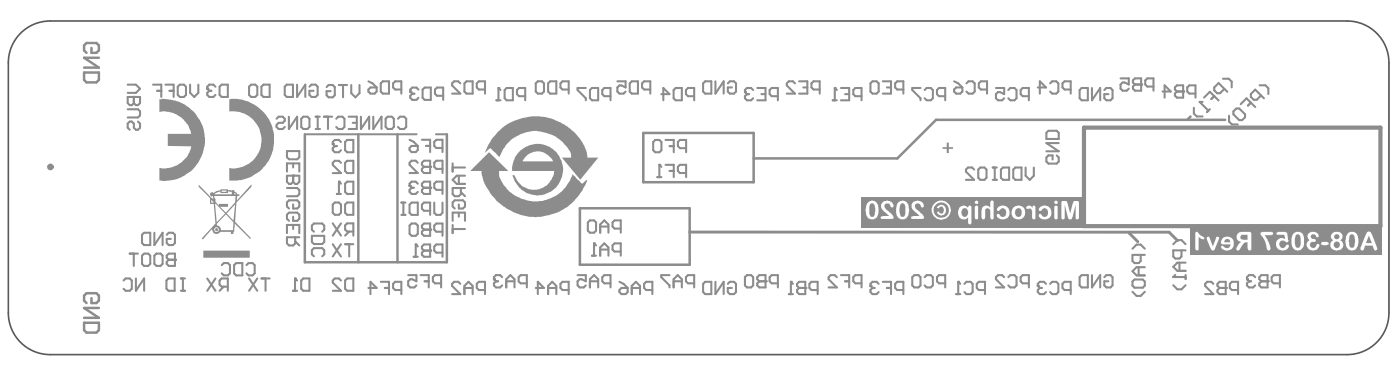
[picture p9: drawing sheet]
<svg xmlns="http://www.w3.org/2000/svg" width="141mm" height="38mm" viewBox="0 0 141 38" stroke-linecap="round" stroke-linejoin="round" font-family="sans-serif">
<path d="M30.8 13.5h11.3M44 13.5h1.2" fill="none" stroke="#8c8c8c" stroke-width=".2"/>
<path d="M69.7 23.4h48.4l.9 .9M114.1 23.4v.1l.9 .9" fill="none" stroke="#8c8c8c" stroke-width=".29"/>
<g fill="none" stroke="#8c8c8c" stroke-width=".25">
<path d="M8.5 7.3h1.5v.8l-.3 .2h-1l-.2-.2zM9.2 4.8v.5h.5l.3-.2v-.5l-.3-.3h-1l-.2 .3v.5l.2 .2M10 5.8h-1.5l1.5 1h-1.5M30.8 13.5v12.9h14.4v-12.9M36.2 13.5v12.9M40.2 13.5v12.9M65 13.4h11.2v5h-11.2zM120.3 11.7l-.3 .4M123.8 12.1h-29.2l-3.9 3.9h-14.5M8.5 32.5h1.5v.8l-.3 .2h-1l-.2-.2zM9.2 30.1v.4h.5l.3-.2v-.5l-.3-.2h-1l-.2 .2v.5l.2 .2M10 31h-1.5l1.5 1h-1.5"/>
<path d="M58.6 21h11.1v5.7h-11.1z"/>
</g>
<path d="M109.5 12.9h30v9.9h-30z" fill="none" stroke="#8c8c8c" stroke-width=".42"/>
<g fill="none" stroke="#8c8c8c" stroke-width=".21">
<path d="M12.9 8.5h.8l.4 .4-.4 .5h-.8M12.9 9.8h1.2v.6l-.2 .2h-.2l-.2-.2-.2 .2h-.2l-.2-.2zM12.9 11h1l.2 .2v.4l-.2 .2h-1M13.5 9.8h.1M13.5 9.8v.6M13.9 12.3l.2 .2v.4l-.2 .2h-.2l-.2-.2v-.4l-.2-.2h-.2l-.2 .2v.4l.2 .2M20.9 8.9h.1M20.9 8.9l.2 .3M21.1 9.2l-.2 .2v.2l.2 .2h.5l.2-.2M21.1 9.2h.3M21.8 8.7l-.2-.2h-.5l-.2 .2v.2M22.2 8.7l.2-.2h.6v1.3h-.6l-.2-.2z"/>
<path d="M25.2 8.7l.2-.2h.4l.2 .2v.9l-.2 .2h-.4l-.2-.2zM26.4 8.7l.2-.2h.6v1.3h-.6l-.2-.2zM29 15.2h1.2v.6l-.2 .3h-.8l-.2-.3zM29 17.3v-.8h1.2v.8M29 17.7h1.2v.6l-.2 .2h-.2l-.2-.2-.2 .2h-.2l-.2-.2zM29 19h1l.2 .2v.4l-.2 .2h-1M29.6 17.7h.1M29.6 16.5v.4M29.6 17.7v.6M33 8.8l.2-.2h.4l.2 .2v.8l-.2 .2h-.4l-.2-.2v-.4h.4M33.6 14.5h.1M33.6 14.5l.2 .2"/>
<path d="M33.8 14.7l-.2 .2v.2l.2 .2h.4l.3-.2M33.8 14.7h.2M34 19.5h.5M34.2 8.6h.9M34.2 18.3h.1M34.2 18.3v1.2M34.2 18.3l.3 .2M34.5 14.3l-.3-.2h-.4l-.2 .2v.2M34.7 8.6v1.2M34.9 14.3l.2-.2h.6v1.2h-.6l-.2-.2zM34.9 18.5l.2-.2h.6v1.2h-.6l-.2-.2zM35.5 8.6v.8l.4 .4 .4-.4v-.8"/>
<path d="M37.2 9l.2-.2h.7v.4l-.3 .2h-.4l-.2-.2zM37.2 8.2l.4 .2 .5 .4M38.5 8.4l.2-.2h.6v1.2h-.6l-.2-.2zM40.6 9h-.7l-.2-.2v-.4l.2-.2h.7v1.2M45.7 16.5v.8M45.7 16.9h1.3M46.4 17.7v.8M46.5 8.4l-.2-.2h-.4l-.2 .2v.2l.8 .8h-.8M46.6 19v.6l-.2 .2h-.5l-.2-.2v-.6h1.3M46.6 19.4l.4 .4M46.9 8.4l.2-.2h.7v1.2h-.7l-.2-.2zM47 17.7h-.8l-.5 .4 .5 .4h.8"/>
<path d="M49 9h-.6l-.2-.2v-.4l.2-.2h.6v1.2M50.2 10.1h.4M50.4 8.9h.1M50.4 8.9v1.2M50.4 8.9l.2 .2M51 9.1l.2-.2h.6v1.2h-.6l-.2-.2zM53.1 9.7h-.7l-.2-.2v-.4l.2-.2h.7v1.2M59.2 8.9h-.8v.2l.8 .8v.2M59.6 9.1l.2-.2h.6v1.2h-.6l-.2-.2zM61.7 9.7h-.6l-.2-.2v-.4l.2-.2h.6v1.2M62.4 8.2h.8v.6l-.4-.2h-.2l-.2 .2v.4l.2 .2h.4l.2-.2M63.6 8.4l.2-.2h.7v1.2h-.7l-.2-.2z"/>
<path d="M65.7 9h-.6l-.2-.2v-.4l.2-.2h.6v1.2M66 14.3l.2-.2h.4l.2 .2v.8l-.2 .2h-.4l-.2-.2zM66.8 9.5h.8l-.6-.6v1.2M67.3 14.1h.8v1.2M67.7 14.7h.4M68.1 9.1l.2-.2h.6v1.2h-.6l-.2-.2zM69.3 14.9h-.6l-.2-.2v-.4l.2-.2h.6v1.2M70.1 9.7h-.6l-.2-.2v-.4l.2-.2h.6v1.2M71 8.4l.3-.2h.6v1.2h-.6l-.3-.2zM72.3 8.2v1.2l.8-1.2v1.2M73.5 8.4l.2-.2h.5l.2 .2v.8l-.2 .2h-.5l-.2-.2v-.4h.5M75.3 9.3h.1"/>
<path d="M75.3 9.3l.2 .2M75.5 9.5l-.2 .2v.2l.2 .2h.4l.2-.2M75.5 9.5h.2M76.1 9.1l-.2-.2h-.4l-.2 .2v.2M76.5 8.9h.9v1.2h-.9M76.9 9.5h.5M78.6 9.7h-.6l-.2-.2v-.4l.2-.2h.6v1.2M80.3 8.4l-.2-.2h-.4l-.2 .2v.2l.8 .8h-.8M80.7 8.2h.9v1.2h-.9M81.2 8.8h.4M82.8 9h-.6l-.2-.2v-.4l.2-.2h.6v1.2M12.5 28.3l.2-.2h.4l.2 .2v.8l-.2 .2h-.4l-.2-.2"/>
<path d="M13.7 28.1v1.2l.9-1.2v1.2M20.9 28.1l.9 1.2M21.8 28.1l-.9 1.2M22.6 28.9l-.4 .4M23 28.9h-.6l-.2-.2v-.4l.2-.2h.6v1.2M25.2 28.1l.8 1.2M26 28.1l-.8 1.2M26.4 28.1h.8M26.8 28.1v1.2M29 23.5v-.8h1.2v.8M29.6 29.3h.4M29.6 20.6v.4h.4l.2-.2v-.4l-.2-.2h-.8l-.2 .2v.4l.2 .2"/>
<path d="M29.6 21.8v.5h.4l.2-.2v-.5l-.2-.2h-.8l-.2 .2v.5l.2 .2M29.6 22.7v.4M29.8 28.1h.1M29.8 28.1v1.2M29.8 28.1l.2 .2M29.8 23.9v.6l-.2 .2h-.4l-.2-.2v-.6h1.2M29.8 24.3l.4 .4M30.4 28.3l.2-.2h.7v1.2h-.7l-.2-.2zM33.6 24.6l.9 1.3M34.5 28.3l-.3-.2h-.4l-.2 .2v.2l.9 .8h-.9M34.5 24.6l-.9 1.3M34.9 28.3l.2-.2h.6v1.2h-.6l-.2-.2z"/>
<path d="M34.9 24.6h.8M35.3 24.6v1.3M37.2 29h.9l-.7-.6v1.2M38.5 28.4h.8v1.2M38.9 29h.4M40.6 29.2h-.7l-.2-.2v-.4l.2-.2h.7v1.2M45.7 22.3v-.9h1.3v.9M45.7 22.7v.8M45.7 23.1h1.3M46.4 20.6v.4h.4l.2-.2v-.4l-.2-.2h-.9l-.2 .2v.4l.2 .2M46.4 21.4v.4M46.5 28.6l-.2-.2h-.4l-.2 .2v.2l.8 .8h-.8"/>
<path d="M46.9 29h.9M46.9 29.6v-.8l.4-.4 .5 .4v.8M49 29.2h-.6l-.2-.2v-.4l.2-.2h.6v1.2M49.9 28.1h.1M49.9 28.1l.2 .3M50.1 28.4h.2M50.1 28.4l-.2 .2v.2l.2 .2h.4l.2-.2M50.7 27.9l-.2-.2h-.4l-.2 .2v.2M51.2 29v-.9l.4-.4 .4 .4v.9M51.2 28.4h.8M53.2 28.6h-.6l-.2-.2v-.5l.2-.2h.6v1.3M58.4 27.7h.8v.7l-.4-.3h-.2l-.2 .3v.4l.2 .2h.4l.2-.2"/>
<path d="M59.4 22.4l.2-.2h.4l.2 .2v.8l-.2 .3h-.4l-.2-.3zM59.6 28.4h.8M59.6 29v-.9l.4-.4 .4 .4v.9M59.8 25.8h.4M60 24.5h.1M60 24.5v1.3M60 24.5l.2 .2M60.6 23.5v-.9l.5-.4 .4 .4v.9M60.6 25.8v-.9l.5-.4 .4 .4v.9M60.6 25.2h.9M60.6 22.8h.9M61.7 28.6h-.6l-.2-.2v-.5l.2-.2h.6v1.3"/>
<path d="M62.6 29.2l.2-.2h.6v.4l-.2 .2h-.4l-.2-.2zM62.6 28.4l.4 .2 .4 .4M62.7 23h-.6l-.2-.2v-.4l.2-.2h.6v1.3M62.7 25.4h-.6l-.2-.2v-.5l.2-.2h.6v1.3M63.8 29h.9M63.8 29.6v-.8l.5-.4 .4 .4v.8M65.9 29.2h-.6l-.2-.2v-.4l.2-.2h.6v1.2M67.6 27.7h-.8v.2l.8 .9v.2M68.1 28.4h.8M68.1 29v-.9l.4-.4 .4 .4v.9M70.1 28.6h-.6l-.2-.2v-.5l.2-.2h.6v1.3M71 28.6l.3-.2h.6v1.2h-.6l-.3-.2z"/>
<path d="M72.3 28.4v1.2l.8-1.2v1.2M73.5 28.6l.2-.2h.5l.2 .2v.8l-.2 .2h-.5l-.2-.2v-.4h.5M75.3 27.9l.2-.2h.4l.2 .2v.9l-.2 .2h-.4l-.2-.2zM76.5 27.9l.2-.2h.7v1.3h-.7l-.2-.2v-.2l.2-.2-.2-.3zM76.7 28.4h.7M77.4 28.4h.1M78.6 28.6h-.6l-.2-.2v-.5l.2-.2h.6v1.3M79.7 29.6h.4M79.9 28.4h.1M79.9 28.4v1.2M79.9 28.4l.2 .2M80.5 28.6l.2-.2h.7v1.2h-.7l-.2-.2v-.2l.2-.2-.2-.2z"/>
<path d="M80.7 29h.7M81.4 29h.1M82.6 29.2h-.6l-.2-.2v-.4l.2-.2h.6v1.2M88 28.8h.1M88 28.8l.2 .2M88.2 29h.2M88.2 29l-.2 .2v.2l.2 .2h.4l.2-.2M88.8 28.6l-.2-.2h-.4l-.2 .2v.2M89.2 28.4h.8v1.2M89.6 29h.4M91.3 29.2h-.6l-.3-.2v-.4l.3-.2h.6v1.2M92.2 27.9l.2-.2h.4l.2 .2v.9l-.2 .2h-.4l-.2-.2z"/>
<path d="M93.4 27.9l.2-.2h.5l.2 .2v.9l-.2 .2h-.5l-.2-.2M95.5 28.6h-.6l-.2-.2v-.5l.2-.2h.6v1.3M114.4 25.1l.4-.4h.5l.4 .4M114.4 28.4l.2-.2h.9l.2 .2v.4l-.2 .2h-.9l-.2-.2zM114.4 29.4l.4 .4h.5l.4-.4M115.1 26.9v.9M115.3 25.7v.6l-.2 .2h-.5l-.2-.2v-.6h1.3M115.7 26.9h-.9l-.4 .4 .4 .5h.9"/>
</g>
<path d="M95.7 14.4h.2v.4h.4v.2h-.4v.4h-.2v-.4h-.5v-.2h.5z" fill="#8c8c8c"/>
<g fill="none" stroke="#8c8c8c" stroke-width=".21">
<path d="M34.5 16.4l-.3-.2h-.4l-.2 .2v.2l.9 .8h-.9M34.9 16.4l.2-.2h.6v1.2h-.6l-.2-.2zM66.4 17.9h.4M66.6 16.6h.1M66.6 16.6v1.3M66.6 16.6l.2 .2M67.3 16.6h.8v1.3M67.7 17.2h.4M69.3 17.4h-.6l-.2-.2v-.4l.2-.2h.6v1.3M88 8.4l.2-.2h.4l.2 .2v.8l-.2 .2h-.4l-.2-.2zM89.2 8.2h.8v1.2h-.8M89.6 8.8h.4"/>
<path d="M91.3 9h-.6l-.3-.2v-.4l.3-.2h.6v1.2M93 8.9h-.8v.2l.8 .8v.2M93.4 9.1l.2-.2h.5l.2 .2v.8l-.2 .2h-.5l-.2-.2M95.5 9.7h-.6l-.2-.2v-.4l.2-.2h.6v1.2M100.6 8.9h.9v.6l-.4-.2h-.3l-.2 .2v.4l.2 .2h.5l.2-.2M101.9 9.1l.2-.2h.4l.2 .2v.8l-.2 .2h-.4l-.2-.2M104 9.7h-.7l-.2-.2v-.4l.2-.2h.7v1.2M104.9 8.8h.8l-.6-.6v1.2M105.7 13.4l.2-.2h.9l.2 .2v.6h-1.3zM106.1 8.4l.2-.2h.4l.2 .2v.8l-.2 .2h-.4l-.2-.2M106.8 15.7l.2 .2v.4l-.2 .2h-.9l-.2-.2v-.4l.2-.2h.5v.4M107 14.4h-1.3l1.3 .8h-1.3"/>
<path d="M108.2 9h-.6l-.2-.2v-.4l.2-.2h.6v1.2M113.2 7.9h.9v.6l-.5-.2h-.2l-.2 .2v.4l.2 .2h.5l.2-.2M114.5 8.1l.2-.2h.6v1.2h-.6l-.2-.2v-.2l.2-.2-.2-.2zM114.7 8.5h.6M115.3 8.5h.1M116.6 8.7h-.7l-.2-.2v-.4l.2-.2h.7v1.2M117.5 9.2h.8l-.6-.6v1.2M118.7 8.8l.2-.2h.7v1.2h-.7l-.2-.2v-.2l.2-.2-.2-.2zM118.9 9.2h.7M119.6 9.2h.1M120.8 9.4h-.6l-.2-.2v-.4l.2-.2h.6v1.2M22.4 26.7l.2-.2h.4l.2 .2v.9l-.2 .2h-.4l-.2-.2"/>
<path d="M23.7 26.7l.2-.2h.6v1.3h-.6l-.2-.2zM24.9 26.7l.2-.2h.4l.2 .2v.9l-.2 .2h-.4l-.2-.2M31.5 23.8h1.3v.6l-.2 .2h-.9l-.2-.2zM31.7 23.4l-.2-.3v-.4l.2-.2h.9l.2 .2v.4l-.2 .3M31.7 25.8l-.2-.2v-.4l.2-.2h.9l.2 .2v.4l-.2 .2M33.6 22.5l.9 1.3M33.6 20.6l.2-.2h.4l.3 .2v.8l-.3 .3h-.4l-.2-.3zM34.5 22.5l-.9 1.3M34.9 20.6l.2-.2h.6v1.3h-.6l-.2-.3zM35.3 23.3l-.4 .5M35.7 23.3h-.6l-.2-.2v-.4l.2-.2h.6v1.3M101.5 27.9l-.2-.2h-.5l-.2 .2v.2l.9 .9h-.9"/>
<path d="M101.9 27.9l.2-.2h.4l.2 .2v.9l-.2 .2h-.4l-.2-.2M104 28.6h-.7l-.2-.2v-.5l.2-.2h.7v1.3M104.9 28.8h.1M104.9 28.8l.2 .2M105.1 29l-.2 .2v.2l.2 .2h.4l.2-.2M105.1 29h.2M105.7 28.6l-.2-.2h-.4l-.2 .2v.2M106.1 28.6l.2-.2h.4l.2 .2v.8l-.2 .2h-.4l-.2-.2M108.2 29.2h-.6l-.2-.2v-.4l.2-.2h.6v1.2M118.6 27.9h.1M118.6 24.6l.4-.4h.4l.4 .4M118.6 27.9h1.2"/>
<path d="M118.6 28.7l.4 .5h.4l.4-.5M118.8 27.7l-.2 .2M119.2 26.5v.8M119.4 25.2v.7l-.2 .2h-.4l-.2-.2v-.7h1.2M119.8 26.5h-.8l-.4 .4 .4 .4h.8M119.8 27.7v.4M126 28.1h.1M126 28.1l.2 .3M126.2 28.4l-.2 .2v.2l.2 .2h.4l.2-.2M126.2 28.4h.2M126.8 27.9l-.2-.2h-.4l-.2 .2v.2M127.2 27.9l.3-.2h.6v1.3h-.6l-.3-.2v-.2l.3-.2-.3-.3z"/>
<path d="M127.5 28.4h.6M128.1 28.4h.1M129.3 28.6h-.6l-.2-.2v-.5l.2-.2h.6v1.3"/>
</g>
<path d="M22.4 19.2h.5v.1h-.5zM21.7 19.5l.6-.2v.2h.7v-.2h.4v.3zM23.7 19.5l.1 .1h-.1zM21.3 20.1l.3 .3h-.3zM21.6 19.8h2.2v.6l-1 1-.6-.6h.8v-.2h-.9v.1l-.3-.4v-.3h-.1zM23.8 20.6l-.2 1.6-.7-.7zM21.7 20.6l1 .9-.8 .9zM22.8 21.6l.8 .8-.1 .8h-1.2l-.1-.4-.3-.1v-.1zM21.8 23.1a.15 .15 0 0 0 .2 0 .15 .15 0 0 0-.2 0zM21.6 23.1a.25 .25 0 0 1 .5 0 .25 .25 0 0 1-.5 0zM20.1 18.6v.2l1.2 1.2-.1 .6h.4l.2 1.9-1.4 1.5 .1 .1 .9-1a.46 .46 0 0 0 .3 .5 .46 .46 0 0 0 .6-.2h1v.2h.3l.1-1.1 1.6 1.6 .1-.1-1.6-1.6 .1-2 1.5-1.6v-.2l-1.5 1.6 .1-.4h.2v-.2h-.2l-.3-.3v-.1l-1.4-.1v.1l-.4 .1-.3 .2a.21 .21 0 0 0-.3-.1 .21 .21 0 0 0-.1 .3 .21 .21 0 0 0 .3 .1l.1 .2h-.2zM20.5 25.3v.7h4.7v-.7z" fill="#8c8c8c"/>
<g fill="none" stroke="#8c8c8c" stroke-width=".21">
<path d="M15.5 8.5h.8v1.3M15.9 9.2h.4M16.7 8.5h.8v1.3M17.1 9.2h.4M18 8.7l.2-.2h.4l.2 .2v.9l-.2 .2h-.4l-.2-.2zM19.2 8.5v.9l.4 .4 .4-.4v-.9M27.9 12l.3-.2h.4l.2 .2v.2l-.2 .2h-.4l-.3 .2v.2l.3 .2h.4l.2-.2M28.8 8.7l.2-.2h.6v1.3h-.6l-.2-.2zM29.2 11.8v1.2l.8-1.2v1.2M30 8.5v1.3l.9-1.3v1.3M30.4 12l.2-.2h.5l.2 .2v.8l-.2 .2h-.5l-.2-.2zM31.3 8.7l.2-.2h.4l.2 .2v.9l-.2 .2h-.4l-.2-.2v-.4h.4"/>
<path d="M31.9 11.8h.4M31.9 13h.4M32.1 11.8v1.2M32.7 11.8h.9M33.1 11.8v1.2M34 12l.2-.2h.4l.2 .2v.8l-.2 .2h-.4l-.2-.2M35.2 11.8h.9v1.2h-.9M35.6 12.4h.5M36.5 11.8v1.2l.8-1.2v1.2M37.7 11.8v1.2l.8-1.2v1.2M39 12l.2-.2h.4l.2 .2v.8l-.2 .2h-.4l-.2-.2zM40.2 12l.2-.2h.4l.2 .2v.8l-.2 .2h-.4l-.2-.2"/>
<path d="M41.4 18.7h.1M41.4 14.9l.2-.2h.6v.4l-.2 .2h-.4l-.2-.2zM41.4 18.7l.2 .2M41.4 14.1l.4 .2 .4 .4M41.5 9.2h.1M41.5 9.2l.2 .2M41.6 18.9l-.2 .2v.2l.2 .2h.4l.2-.2M41.6 18.9h.2M41.7 9.4l-.2 .3v.2l.2 .2h.4l.2-.2M41.7 9.4h.2M42.2 18.5l-.2-.2h-.4l-.2 .2v.2M42.2 16.4l-.2-.2h-.4l-.2 .2v.2l.8 .8h-.8"/>
<path d="M42.3 9l-.2-.2h-.4l-.2 .2v.2M42.6 14.1h.9v1.2M42.6 16.4l.2-.2h.7v1.2h-.7l-.2-.2v-.2l.2-.2-.2-.2zM42.6 18.5l.2-.2h.7v1.2h-.7l-.2-.2v-.2l.2-.2-.2-.2zM42.7 9l.2-.2h.6v1.3h-.6l-.2-.2zM42.8 18.9h.7M42.8 16.8h.7M43 14.7h.5M43.5 18.9h.1M43.5 16.8h.1M44.7 14.9h-.6l-.2-.2v-.4l.2-.2h.6v1.2M44.7 17h-.6l-.2-.2v-.4l.2-.2h.6v1.2"/>
<path d="M44.7 19.1h-.6l-.2-.2v-.4l.2-.2h.6v1.2M44.8 9.7h-.6l-.3-.3v-.4l.3-.2h.6v1.3M54.1 8.4l.2-.2h.5l.2 .2v.8l-.2 .2h-.5l-.2-.2zM55.4 8.4l.2-.2h.6v1.2h-.6l-.2-.2zM57.5 9h-.7l-.2-.2v-.4l.2-.2h.7v1.2M84.1 10.1h.5M84.4 8.9h.1M84.4 8.9v1.2M84.4 8.9l.2 .2M85 8.9h.8v1.2h-.8M85.4 9.5h.4M87.1 9.7h-.7l-.2-.2v-.4l.2-.2h.7v1.2"/>
<path d="M96.4 9l.2-.2h.6v.4l-.2 .2h-.4l-.2-.2zM96.4 8.2l.4 .2 .4 .4M97.7 8.4l.2-.2h.4l.2 .2v.8l-.2 .2h-.4l-.2-.2M99.7 9h-.6l-.2-.2v-.4l.2-.2h.6v1.2M109.1 9.1l.2-.2h.6v1.2h-.6l-.2-.2zM110.3 8.9v1.2l.9-1.2v1.2M111.6 9.1l.2-.2h.4l.2 .2v.8l-.2 .2h-.4l-.2-.2v-.4h.4M13.1 25.6h.8M13.5 25.6v1.2M14.4 25.8l.2-.2h.4l.2 .2v.8l-.2 .2h-.4l-.2-.2zM14.4 23.7l.2-.2h.6v1.2h-.6l-.2-.2zM15.6 25.8l.2-.2h.4l.2 .2v.8l-.2 .2h-.4l-.2-.2z"/>
<path d="M15.6 23.5v1.2l.8-1.2v1.2M16.8 28.3l.2-.2h.6v1.2h-.6l-.2-.2zM16.8 23.7l.3-.2h.4l.2 .2v.8l-.2 .2h-.4l-.3-.2v-.4h.5M16.8 25.8l.3-.2h.6v1.2h-.6l-.3-.2v-.2l.3-.2-.3-.2zM17.1 26.2h.6M17.7 26.2h.1M18.3 28.1h.4M18.3 29.3h.4M18.5 28.1v1.2M40.6 21.7h.4M40.6 20.4h.4M40.8 20.4v1.3"/>
<path d="M41.2 27.7h.9v.7l-.4-.3h-.2l-.3 .3v.4l.3 .2h.4l.2-.2M41.4 20.6l.2-.2h.6v1.3h-.6l-.2-.2zM41.4 22.7l.2-.2h.4l.2 .2v.9l-.2 .2h-.4l-.2-.2zM41.8 25.9h.4M42 24.6h.1M42 24.6v1.3M42 24.6l.2 .2M42.5 27.7h.8v1.3M42.6 24.8l.2-.2h.7v1.3h-.7l-.2-.2v-.2l.2-.2-.2-.2zM42.6 22.7l.2-.2h.7v1.3h-.7l-.2-.2v-.2l.2-.3-.2-.2zM42.8 25.3h.7M42.8 23.1h.7"/>
<path d="M42.9 28.4h.4M43.5 25.3h.1M43.5 23.1h.1M43.5 21.2h-.7l-.2-.2v-.4l.2-.2h.7v1.3M43.9 20.4v1.1l.2 .2h.4l.2-.2v-1.1M44.6 28.6h-.7l-.2-.2v-.5l.2-.2h.7v1.3M44.7 23.4h-.6l-.2-.3v-.4l.2-.2h.6v1.3M44.7 25.5h-.6l-.2-.2v-.5l.2-.2h.6v1.3M54.1 29h.9l-.7-.6v1.2M55.4 29.6v-.8l.4-.4 .4 .4v.8M55.4 29h.8M57.5 29.2h-.7l-.2-.2v-.4l.2-.2h.7v1.2"/>
<path d="M84.6 27.9l-.2-.2h-.5l-.2 .2v.2l.9 .9h-.9M85 27.7h.8v1.3M85.4 28.4h.4M87.1 28.6h-.7l-.2-.2v-.5l.2-.2h.7v1.3M96.6 29.6h.4M96.8 28.4h.1M96.8 28.4v1.2M96.8 28.4l.2 .2M97.4 28.6l.3-.2h.4l.2 .2v.8l-.2 .2h-.4l-.3-.2M99.5 29.2h-.6l-.2-.2v-.4l.2-.2h.6v1.2M109.1 27.9l.2-.2h.6v1.3h-.6l-.2-.2zM110.3 27.7v1.3l.9-1.3v1.3"/>
<path d="M111.6 27.9l.2-.2h.4l.2 .2v.9l-.2 .2h-.4l-.2-.2v-.4h.4M122.6 28.6l-.2-.2h-.4l-.2 .2v.2l.8 .8h-.8M123 28.6l.2-.2h.7v1.2h-.7l-.2-.2v-.2l.2-.2-.2-.2zM123.2 29h.7M123.9 29h.1M125.1 29.2h-.6l-.2-.2v-.4l.2-.2h.6v1.2"/>
</g>
<path d="M23.2 10v1.3l.4-.1a2.87 2.87 0 0 1 2.8 3.1 2.87 2.87 0 0 1-3.2 2.6v1.3a4.1 4.1 0 0 0 4.5-4.1 4.1 4.1 0 0 0-4.5-4.1zM16.1 10v1.3a2.8 2.8 0 0 1 3.2 2.2h-2.3v1.2l2.4 .1a2.86 2.86 0 0 1-3.3 2.1v1.3a4.1 4.1 0 0 0 4.6-4.1 4.1 4.1 0 0 0-4.6-4.1z" fill="#8c8c8c"/>
<path d="M120.3 22.8h19.4v2.9h-19.4z" fill-rule="evenodd" fill="#8c8c8c"/>
<g fill="#fff">
<path d="M133.5 24.5l.1-.1h.5l.1 .1a.12 .12 0 0 1 .1 .1 .12 .12 0 0 1-.2 .1h-.4a.17 .17 0 0 1-.2-.1 .17 .17 0 0 1 0-.1z"/>
<path d="M132.2 23.5a.61 .61 0 0 1 .6-.1 .61 .61 0 0 1 .4 .4 .2 .2 0 0 1-.2 .1 .2 .2 0 0 1-.1-.2 .27 .27 0 0 0-.4-.1 .27 .27 0 0 0 0 .4 .27 .27 0 0 0 .3 .1h.1a.2 .2 0 0 1 0 .3 .2 .2 0 0 1-.3 0 .33 .33 0 0 0-.2 .4 .33 .33 0 0 0 .4 .2 .33 .33 0 0 0 .2-.4 .19 .19 0 0 1 .3 .1 .19 .19 0 0 1-.1 .3 .7 .7 0 0 1-.9 .1 .52 .52 0 0 1 0-.9 .58 .58 0 0 1-.1-.7z"/>
<path d="M129 23.5l.1-.1h.9l.2 .8a.22 .22 0 0 1-.2 .2 .22 .22 0 0 1-.2-.1 .35 .35 0 0 0-.5 .1 .35 .35 0 0 0 .1 .5 .35 .35 0 0 0 .5-.1 .16 .16 0 0 1 .3-.1 .16 .16 0 0 1 0 .3 .66 .66 0 0 1-1.1 0 .66 .66 0 0 1 .3-1l.5 .1-.1-.4h-.6a.14 .14 0 0 1-.2 0 .14 .14 0 0 1 0-.2z"/>
<path d="M127.4 23.5l.2-.1h.9a.15 .15 0 0 1 .1 .1 .15 .15 0 0 1-.1 .2h-.7l.2 .3 .3 .6a.38 .38 0 0 1-.1 .7l-.2-.2-.2-.8-.4-.6z"/>
<path d="M121.9 24h.1a.16 .16 0 0 1 .1-.1 .16 .16 0 0 1 .2 .1l.3 .8 .2-.8a.18 .18 0 0 1 .3-.1 .18 .18 0 0 1 0 .3l-.3 .8a.26 .26 0 0 1-.2 .3 .26 .26 0 0 1-.3-.3z"/>
<path d="M120.8 23.5l.2-.1 .3 .3 .2 .1a.18 .18 0 0 1 .2 .3 .16 .16 0 0 1-.3 0l-.3-.2v1.2a.18 .18 0 0 1-.2 .2 .18 .18 0 0 1-.1-.3z"/>
<path d="M138.3 23.7l.3 .8h-.6zM138.1 23.4l-.6 1.5a.2 .2 0 0 0 .1 .3 .2 .2 0 0 0 .3-.2v-.2h.8l.1 .2a.2 .2 0 0 0 .3 .2 .2 .2 0 0 0 0-.3l-.4-1.2a.38 .38 0 0 0-.5-.3z"/>
<path d="M136.4 23.7a.31 .31 0 0 1 .4 0 .31 .31 0 0 1 .1 .4v.4a.32 .32 0 0 1-.1 .4 .32 .32 0 0 1-.3 0l-.2-.5zM136.2 23.5l-.2 .4v.6a.62 .62 0 0 0 .6 .7 .62 .62 0 0 0 .6-.6l.1-.6a.65 .65 0 0 0-.4-.6 .65 .65 0 0 0-.7 .1z"/>
<path d="M134.8 23.9a.27 .27 0 0 1 .5 0 .27 .27 0 0 1-.5 0zM134.7 24.7a.35 .35 0 0 1 .7 0 .35 .35 0 0 1-.7 0zM134.6 23.6a.45 .45 0 0 0 .1 .6 .55 .55 0 0 0-.2 .7 .55 .55 0 0 0 .6 .3 .53 .53 0 0 0 .6-.4 .53 .53 0 0 0-.3-.6 .47 .47 0 0 0 .2-.6 .47 .47 0 0 0-.6-.2z"/>
<path d="M130.9 23.7a.31 .31 0 0 1 .4 0 .31 .31 0 0 1 .1 .3v.3a.51 .51 0 0 1-.3 .7 .4 .4 0 0 1-.3-.5zM130.7 23.6l-.2 .4v.4a.69 .69 0 0 0 .3 .7 .69 .69 0 0 0 .7 0h.1a1.41 1.41 0 0 0 .1-1.2 .58 .58 0 0 0-.4-.5 .58 .58 0 0 0-.6 .2z"/>
<path d="M125.3 23.8l.2-.1h.6v.5h-.4a.32 .32 0 0 1-.4-.4zM125 23.6v.1a.5 .5 0 0 0 .4 .7l-.4 .4a.25 .25 0 0 0-.1 .3 .25 .25 0 0 0 .2 .2l.2-.2 .3-.6 .2-.1h.3v.6a.2 .2 0 0 0 .1 .2 .2 .2 0 0 0 .2-.1v-1.7h-1z"/>
<path d="M123.8 24.2a.34 .34 0 0 1 .5 .2h-.6zM123.5 24v.1a.27 .27 0 0 0-.2 .4 .27 .27 0 0 0 .3 .1h.7a.4 .4 0 0 1-.3 .4 .4 .4 0 0 1-.4-.2 .15 .15 0 0 0-.2 .1 .15 .15 0 0 0 .1 .2l.2 .1a.69 .69 0 0 0 1-.7 .69 .69 0 0 0-1.1-.5z"/>
</g>
<g fill="none" stroke="#8c8c8c" stroke-width=".21">
<path d="M98.4 17.1l-.2-.2h-.4l-.2 .2v.2l.8 .8h-.8M98.8 17.1l.3-.2h.4l.2 .2v.8l-.2 .2h-.4l-.3-.2zM100.3 18.1h.4M100.3 16.9h.4M100.5 16.9v1.2M101.1 17.1l.2-.2h.7v1.2h-.7l-.2-.2zM102.4 17.1l.2-.2h.6v1.2h-.6l-.2-.2zM103.6 16.9v.8l.4 .4 .5-.4v-.8M120.6 10.9v.5l.3 .3h.6M121.2 10.3h.1M121.2 10.3l.9 .9M121.2 10.3h.3"/>
<path d="M121.7 9.8l.6-.5 .8 .8M122.3 11l-.3 .3M122.7 9.7l-.3 .3M123.6 7.9h.6l.3 .3v.6M123.7 9l-.4 .4h-.3l-.3-.3v-.3l.4-.4 .9 .9M124.2 11.7v.6l.3 .2h.6M124.6 11.2l.3-.3h.3l.6 .6v.3l-.3 .3h-.3l-.6-.6zM125.4 10.5l.6-.6 .8 .9M126.4 10.4l-.3 .2M127.3 8.6h.6l.3 .3v.6M127.4 9.6l-.4 .5h-.3l-.3-.3v-.3l.4-.5 .9 .9"/>
</g>
<path d="M87 19.8h22.5v3.2h-22.5z" fill-rule="evenodd" fill="#8c8c8c"/>
<g fill="#fff">
<path d="M107.2 20.3h.1h.5l.3 1.2 .3-1.2h.1h.4h.1v1.6a.17 .17 0 0 1-.1 .2 .17 .17 0 0 1-.2-.2v-1.3l-.3 1.2a.26 .26 0 0 1-.3 .3 .26 .26 0 0 1-.2-.3l-.3-1.2v1.3a.17 .17 0 0 1-.2 .2 .17 .17 0 0 1-.2-.2z"/>
<path d="M105 21a.71 .71 0 0 1 1.1-.1 .71 .71 0 0 1-.1 1.1 .71 .71 0 0 1-1-.2 .17 .17 0 0 1 .1-.2 .17 .17 0 0 1 .2 .2 .41 .41 0 0 0 .5-.1 .41 .41 0 0 0 .1-.5 .38 .38 0 0 0-.4-.2 .38 .38 0 0 0-.3 .3h-.1a.17 .17 0 0 1-.1-.1 .17 .17 0 0 1 0-.2z"/>
<path d="M103.7 20.8a.39 .39 0 0 1 .6 .1 .16 .16 0 0 1 .2-.2 .16 .16 0 0 1 .1 .3v.9a.17 .17 0 0 1-.1 .2 .17 .17 0 0 1-.2-.2v-.3a.43 .43 0 0 0-.3-.6l-.3 .1z"/>
<path d="M100.8 21a.7 .7 0 0 1 1-.1 .7 .7 0 0 1-.1 1.1 .7 .7 0 0 1-1-.3 .24 .24 0 0 1 .3-.1 .24 .24 0 0 1 .1 .2 .42 .42 0 0 0 .6-.2 .42 .42 0 0 0-.2-.5 .33 .33 0 0 0-.5 .1h-.1a.15 .15 0 0 1-.2 0 .15 .15 0 0 1 .1-.2z"/>
<path d="M99.3 20.9a.48 .48 0 0 1 .8 0v-.5v-.2a.18 .18 0 0 1 .2 0 .18 .18 0 0 1 .1 .2v1.5a.17 .17 0 0 1-.2 .2 .17 .17 0 0 1-.1-.2v-.4a.31 .31 0 0 0-.1-.4 .31 .31 0 0 0-.4 0v.8a.19 .19 0 0 1-.2 .2 .19 .19 0 0 1-.2-.2z"/>
<path d="M92.2 20.4a.65 .65 0 0 1 .7-.2 .65 .65 0 0 1 .4 .6 .16 .16 0 0 1-.1 .1 .16 .16 0 0 1-.2-.1 .31 .31 0 0 0-.4-.2 .31 .31 0 0 0 0 .5l.4 .3a.56 .56 0 0 1 .3 .6l-1.2 .1v-.3h.8l-.4-.4a.62 .62 0 0 1-.3-1z"/>
<path d="M89.1 20.5a.66 .66 0 0 1 .7-.3 .66 .66 0 0 1 .5 .6 .18 .18 0 0 1-.3 .1 .18 .18 0 0 1 0-.2 .32 .32 0 0 0-.6-.1 .32 .32 0 0 0 .1 .5l.4 .3a.5 .5 0 0 1 .4 .6l-1.2 .1a.15 .15 0 0 1-.1-.2 .15 .15 0 0 1 .2-.1h.7l-.5-.4a.71 .71 0 0 1-.3-.9z"/>
<path d="M106.6 20.4a.18 .18 0 0 0 .3 0 .18 .18 0 0 0-.3 0zM106.6 20.8l-.1 1.2 .1 .1a.18 .18 0 0 0 .2 0 .18 .18 0 0 0 .1-.2v-1.1l-.2-.1z"/>
<path d="M102.6 21.1a.36 .36 0 0 1 .5-.1 .36 .36 0 0 1 .1 .5 .35 .35 0 0 1-.4 .4 .35 .35 0 0 1-.2-.5zM102.2 21.4a.71 .71 0 0 0 1.4 0 .71 .71 0 0 0-1.4 0z"/>
<path d="M98.5 20.4a.18 .18 0 0 0 .3 0 .18 .18 0 0 0-.3 0zM98.5 20.8v1.2l.1 .1a.18 .18 0 0 0 .2 0 .18 .18 0 0 0 0-.2v-1.1a.17 .17 0 0 0-.1-.1 .17 .17 0 0 0-.2 .1z"/>
<path d="M97.2 21.1a.35 .35 0 0 1 .5-.1 .35 .35 0 0 1 .1 .4 .35 .35 0 0 1-.4 .4 .35 .35 0 0 1-.2-.5zM96.9 20.9a.84 .84 0 0 0 .4 1.2h.3l.2-.2v.5a.17 .17 0 0 0 .2 .2 .17 .17 0 0 0 .2-.2v-1.5a.18 .18 0 0 0-.2-.2 .18 .18 0 0 0-.2 .3 .54 .54 0 0 0-.9-.1z"/>
<path d="M94.7 20.8v.1l.2 .1a.28 .28 0 0 1 .4-.1 .28 .28 0 0 1 .1 .4 .26 .26 0 0 1-.3 .2 .26 .26 0 0 1-.2-.2l-.2 .1a.52 .52 0 0 0 .8 .2 .52 .52 0 0 0-.1-.9l-.4-.1zM94.3 21.2a.8 .8 0 0 1 1.6 0 .8 .8 0 0 1-1.6 0zM94.2 21.2a.96 .96 0 0 0 1.9 0 .96 .96 0 0 0-1.9 0z"/>
<path d="M91 20.6a.33 .33 0 0 1 .4 0 .33 .33 0 0 1 .1 .4v.1a.56 .56 0 0 1-.3 .8 .55 .55 0 0 1-.3-.6zM90.8 20.4l-.2 .3-.1 .5a.67 .67 0 0 0 .4 .8 .67 .67 0 0 0 .8-.1l.2-.5-.1-.4a.64 .64 0 0 0-.3-.7 .64 .64 0 0 0-.7 .1z"/>
<path d="M87.9 20.6a.35 .35 0 0 1 .4 0 .35 .35 0 0 1 .1 .3v.3a.64 .64 0 0 1-.2 .7 .42 .42 0 0 1-.4-.6zM87.6 20.5l-.1 .6v.3a.65 .65 0 0 0 .7 .7 .65 .65 0 0 0 .6-.8v-.2a.73 .73 0 0 0-.9-.8z"/>
</g>
<path d="M50.3 13.3a5.4 5.4 0 0 0-1.3 2.1l.5-.5 1 .9a3.9 3.9 0 0 1 3.1-2.6 3.9 3.9 0 0 1 3.8 1.7l.2 .4 .1 .6h-.9l1.8 2.2 1.9-2.2h-1.1a4.6 4.6 0 0 0-2.7-3.5 5.5 5.5 0 0 0-6.4 .9zM53.1 15.8a1.69 1.69 0 0 1 2.8 .5h-3.1zM52.4 15.4a2.6 2.6 0 0 0-.7 1.8h4.3a2.05 2.05 0 0 1-1.8 1.9 2.05 2.05 0 0 1-2.2-1.4h-.2a2.57 2.57 0 0 0 3.3 1.8 2.57 2.57 0 0 0 1.5-3.4 2.57 2.57 0 0 0-3.6-1.2zM47.5 17.2l1.2 .1a5.4 5.4 0 0 0 2.4 3.6 5.5 5.5 0 0 0 8.3-2.8l-.6 .4-1-.9a3.9 3.9 0 0 1-3.7 2.7 3.9 3.9 0 0 1-3.7-2.7v-.4h1l-2-1.9z" fill="#8c8c8c"/>
<circle cx="5.1" cy="16.8" r=".17" fill="none" stroke="#8c8c8c" stroke-width=".33"/>
<path d="M1.8 3.6a4.2 4.2 0 0 1 3.3-1.5h131a4.2 4.2 0 0 1 4.2 4.2v25.2a4.2 4.2 0 0 1-4.2 4.2h-131a4.2 4.2 0 0 1-4.3-4.2v-25.2a4.2 4.2 0 0 1 1-2.7z" fill="none" stroke="#5a5a5a" stroke-width=".17"/>
</svg>
